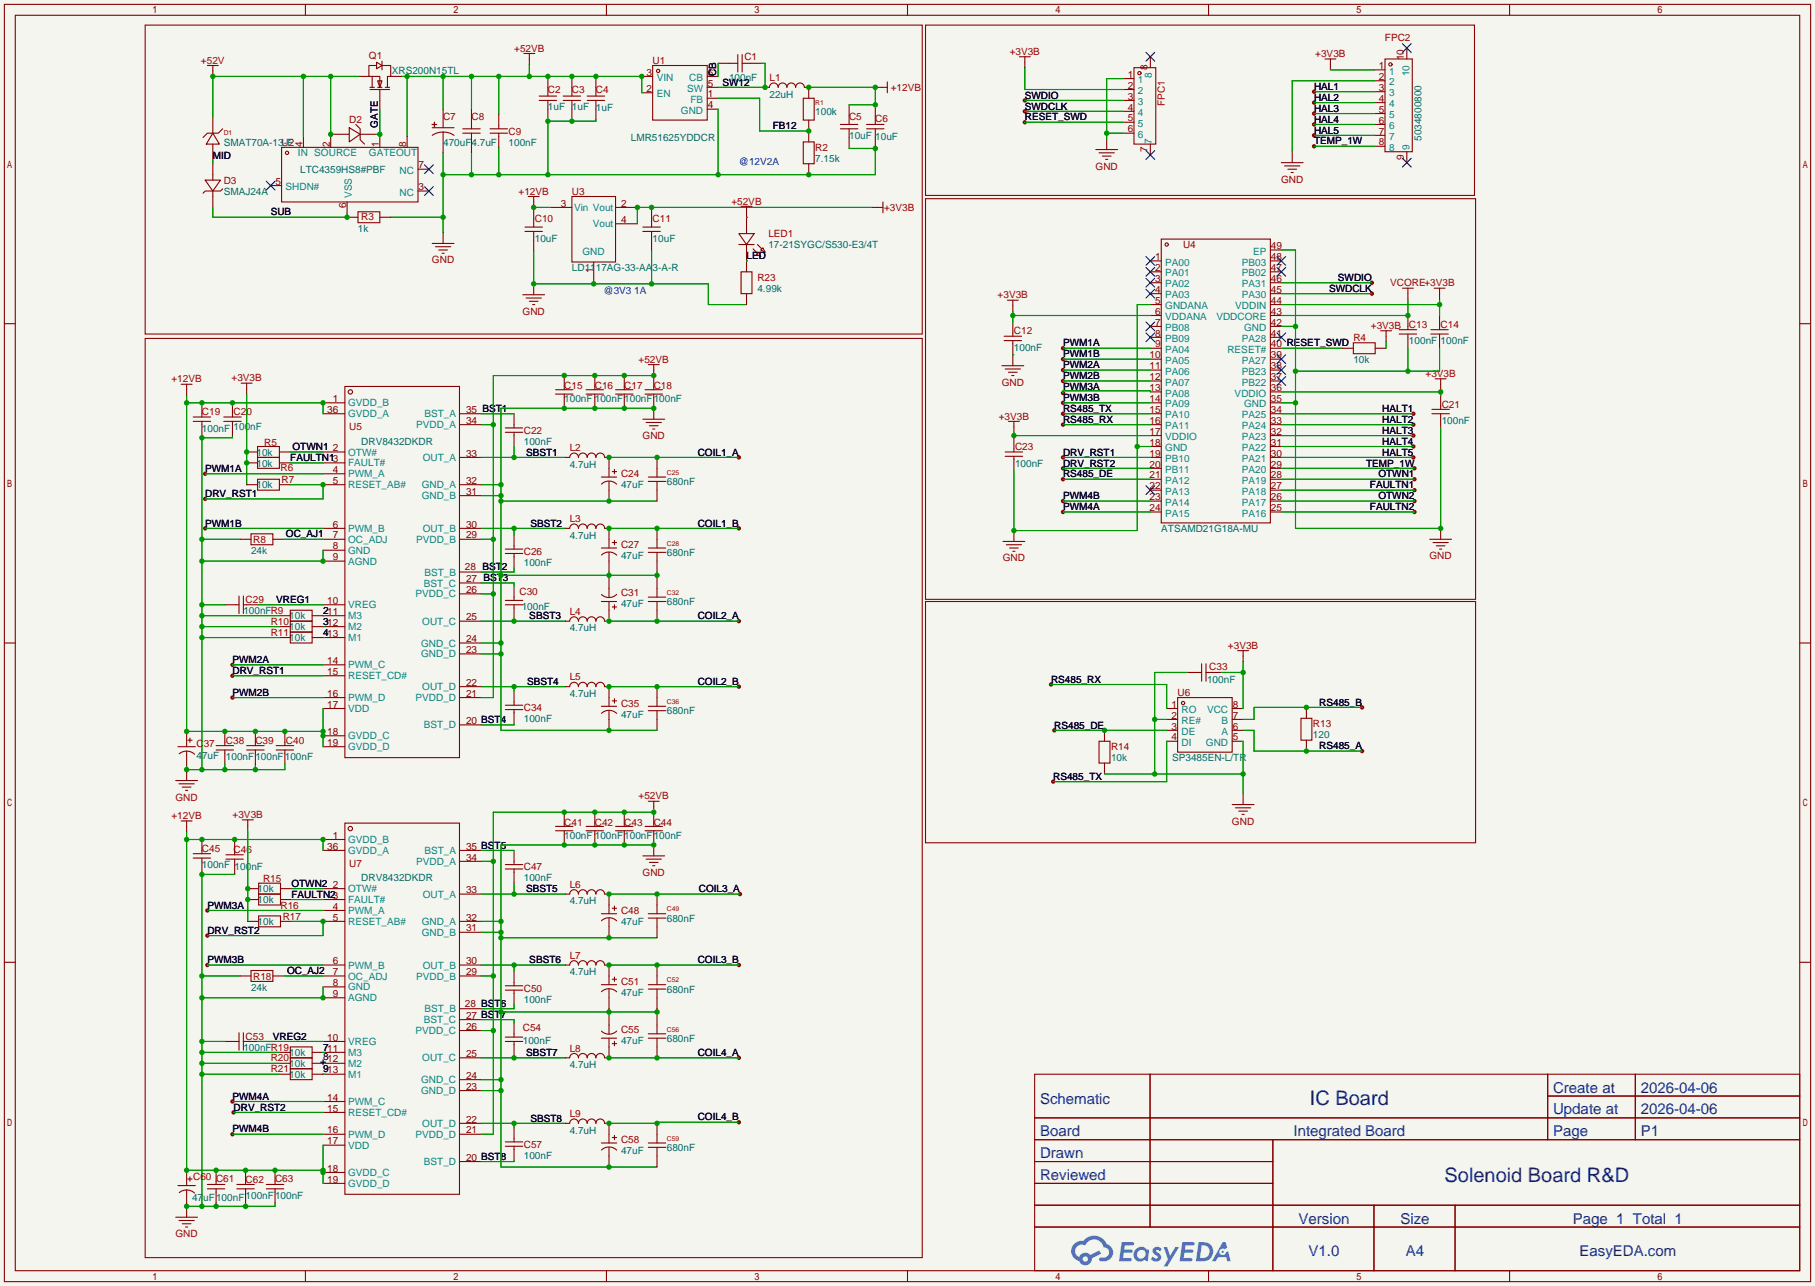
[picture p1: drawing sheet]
<svg xmlns="http://www.w3.org/2000/svg" width="422mm" height="299mm" viewBox="0 0 422 299" stroke-linecap="round" stroke-linejoin="round" font-family="sans-serif">
<defs><g id="words">
<g font-size="4.7" fill="#0000c2">
<text x="304.9" y="257.1">IC Board</text>
<text x="336.2" y="274.9">Solenoid Board R&amp;D</text>
</g>
<g font-size="3.5" fill="#0000c2">
<text x="242.1" y="256.8">Schematic</text>
<text x="361.5" y="254.2">Create at</text>
<text x="381.9" y="254.2">2026-04-06</text>
<text x="361.5" y="259.3">Update at</text>
<text x="381.9" y="259.3">2026-04-06</text>
<text x="242.1" y="264.4">Board</text>
<text x="242.1" y="269.5">Drawn</text>
<text x="301" y="264.4">Integrated Board</text>
<text x="361.5" y="264.4">Page</text>
<text x="381.9" y="264.4">P1</text>
<text x="242.1" y="274.5">Reviewed</text>
<text x="302.2" y="284.7">Version</text>
<text x="325.9" y="284.7">Size</text>
<text x="366.1" y="284.7">Page 1 Total 1</text>
<text x="304.5" y="292.3">V1.0</text>
<text x="327.2" y="292.3">A4</text>
<text x="367.6" y="292.3">EasyEDA.com</text>
</g>
<g font-size="2.3" fill="#a90000">
<text x="322.3" y="9.5">FPC2</text>
<text x="46.8" y="14.8">+52V</text>
<text x="85.9" y="13.8">Q1</text>
<text x="119.7" y="12">+52VB</text>
<text x="151.9" y="14.8">U1</text>
<text x="173.2" y="14.1">C1</text>
<text x="235" y="12.8">+3V3B</text>
<text x="306.1" y="13.3">+3V3B</text>
<text x="127.5" y="21.7">C2</text>
<text x="133.1" y="21.7">C3</text>
<text x="138.7" y="21.7">C4</text>
<text x="179.1" y="18.9">L1</text>
<text x="207.3" y="21.2">+12VB</text>
<text x="81.3" y="28.5">D2</text>
<text x="103.1" y="28">C7</text>
<text x="109.7" y="28">C8</text>
<text x="197.6" y="28">C5</text>
<text x="203.7" y="28.3">C6</text>
<text x="271.1" y="24.6" transform="rotate(-90 271.1 24.6)">FPC1</text>
<text x="65.5" y="33.9">U2</text>
<text x="118.4" y="31.3">C9</text>
<text x="189.7" y="35.1">R2</text>
<text x="255" y="39.5">GND</text>
<text x="52.1" y="42.8">D3</text>
<text x="120.7" y="45.3">+12VB</text>
<text x="133.1" y="45.3">U3</text>
<text x="170.2" y="47.6">+52VB</text>
<text x="298.2" y="42.5">GND</text>
<text x="84.1" y="51.1">R3</text>
<text x="124.5" y="51.6">C10</text>
<text x="151.9" y="51.6">C11</text>
<text x="205.8" y="49.1">+3V3B</text>
<text x="178.8" y="55.2">LED1</text>
<text x="275.3" y="57.7">U4</text>
<text x="100.5" y="61.3">GND</text>
<text x="176.3" y="65.4">R23</text>
<text x="232.2" y="69.4">+3V3B</text>
<text x="323.5" y="66.6">VCORE+3V3B</text>
<text x="121.6" y="73.2">GND</text>
<text x="236" y="77.8">C12</text>
<text x="319.1" y="76.5">+3V3B</text>
<text x="327.9" y="76.3">C13</text>
<text x="335.3" y="76.3">C14</text>
<text x="315" y="79.3">R4</text>
<text x="39.9" y="89">+12VB</text>
<text x="53.9" y="88.7">+3V3B</text>
<text x="148.6" y="84.4">+52VB</text>
<text x="233.1" y="89.7">GND</text>
<text x="331.8" y="87.7">+3V3B</text>
<text x="131.3" y="90.5">C15</text>
<text x="138.4" y="90.5">C16</text>
<text x="145.3" y="90.5">C17</text>
<text x="152.1" y="90.5">C18</text>
<text x="335.5" y="94.8">C21</text>
<text x="47" y="96.6">C19</text>
<text x="54.4" y="96.6">C20</text>
<text x="81.3" y="100.2">U5</text>
<text x="121.9" y="100.9">C22</text>
<text x="232.4" y="97.6">+3V3B</text>
<text x="61.5" y="103.7">R5</text>
<text x="132.6" y="105">L2</text>
<text x="149.6" y="102.2">GND</text>
<text x="236.2" y="104.7">C23</text>
<text x="65.3" y="109.6">R6</text>
<text x="65.5" y="112.4">R7</text>
<text x="144.5" y="111.1">C24</text>
<text x="132.6" y="121.5">L3</text>
<text x="58.9" y="126.3">R8</text>
<text x="121.9" y="129.1">C26</text>
<text x="144.5" y="127.6">C27</text>
<text x="233.4" y="130.6">GND</text>
<text x="332.7" y="130.1">GND</text>
<text x="57.1" y="140.3">C29</text>
<text x="120.9" y="138.5">C30</text>
<text x="132.6" y="143.1">L4</text>
<text x="144.5" y="138.8">C31</text>
<text x="63" y="145.4">R10</text>
<text x="63" y="147.9">R11</text>
<text x="281.4" y="155.8">C33</text>
<text x="285.8" y="151">+3V3B</text>
<text x="132.6" y="158.3">L5</text>
<text x="274.1" y="161.9">U6</text>
<text x="121.9" y="165.4">C34</text>
<text x="144.5" y="164.4">C35</text>
<text x="45.7" y="173.8">C37</text>
<text x="52.6" y="173.1">C38</text>
<text x="59.4" y="173.1">C39</text>
<text x="66.5" y="173.1">C40</text>
<text x="305.6" y="169.2">R13</text>
<text x="258.6" y="174.6">R14</text>
<text x="39.9" y="190.6">+12VB</text>
<text x="40.8" y="186.3">GND</text>
<text x="54.1" y="190.3">+3V3B</text>
<text x="148.6" y="186">+52VB</text>
<text x="286.7" y="191.9">GND</text>
<text x="131.3" y="192.1">C41</text>
<text x="138.4" y="192.1">C42</text>
<text x="145.3" y="192.1">C43</text>
<text x="152.1" y="192.1">C44</text>
<text x="47" y="198.2">C45</text>
<text x="54.4" y="198.5">C46</text>
<text x="81.3" y="201.8">U7</text>
<text x="121.9" y="202.5">C47</text>
<text x="149.6" y="203.8">GND</text>
<text x="61.2" y="205.3">R15</text>
<text x="132.6" y="206.6">L6</text>
<text x="65.3" y="211.4">R16</text>
<text x="65.8" y="214">R17</text>
<text x="144.5" y="212.7">C48</text>
<text x="58.9" y="227.9">R18</text>
<text x="132.6" y="223.1">L7</text>
<text x="121.9" y="230.7">C50</text>
<text x="144.5" y="229.2">C51</text>
<text x="121.7" y="239.9">C54</text>
<text x="57.1" y="241.9">C53</text>
<text x="132.6" y="244.7">L8</text>
<text x="144.5" y="240.4">C55</text>
<text x="63" y="247">R20</text>
<text x="63" y="249.5">R21</text>
<text x="132.6" y="259.9">L9</text>
<text x="121.9" y="267">C57</text>
<text x="144.5" y="266">C58</text>
<text x="45" y="274.7">C60 C61</text>
<text x="57.1" y="275.2">C62</text>
<text x="64" y="274.9">C63</text>
<text x="40.8" y="287.9">GND</text>
</g>
<g font-size="2.3" fill="#006464">
<text x="91.2" y="17.1">XRS200N15TL</text>
<text x="169.7" y="18.9">100nF</text>
<text x="179.1" y="22.7">22uH</text>
<text x="127.5" y="25.5">1uF</text>
<text x="133.1" y="25.5">1uF</text>
<text x="138.7" y="25.7">1uF</text>
<text x="189.7" y="26.8">100k</text>
<text x="52.1" y="33.9">SMAT70A-13-F</text>
<text x="103.1" y="33.9">470uF</text>
<text x="109.7" y="33.9">4.7uF</text>
<text x="118.4" y="33.9">100nF</text>
<text x="146.8" y="32.9">LMR51625YDDCR</text>
<text x="197.6" y="32.3">10uF</text>
<text x="203.7" y="32.6">10uF</text>
<text x="330.8" y="32.8" transform="rotate(-90 330.8 32.8)">5034800800</text>
<text x="69.8" y="40.2">LTC4359HS8#PBF</text>
<text x="189.7" y="37.7">7.15k</text>
<text x="52.1" y="45.3">SMAJ24A</text>
<text x="83.3" y="53.9">1k</text>
<text x="124.5" y="56.2">10uF</text>
<text x="151.9" y="56.2">10uF</text>
<text x="178.8" y="57.7">17-21SYGC/S530-E3/4T</text>
<text x="133.1" y="63.1">LD1117AG-33-AA3-A-R</text>
<text x="176.3" y="67.9">4.99k</text>
<text x="236" y="81.6">100nF</text>
<text x="327.9" y="80.1">100nF</text>
<text x="335.3" y="80.1">100nF</text>
<text x="315" y="84.4">10k</text>
<text x="131.3" y="93.6">100nF</text>
<text x="138.4" y="93.6">100nF</text>
<text x="145.3" y="93.6">100nF</text>
<text x="152.1" y="93.6">100nF</text>
<text x="47" y="100.4">100nF</text>
<text x="54.4" y="100.2">100nF</text>
<text x="335.5" y="98.6">100nF</text>
<text x="59.7" y="106">10k</text>
<text x="84.1" y="103.5">DRV8432DKDR</text>
<text x="121.9" y="103.5">100nF</text>
<text x="59.7" y="108.5">10k</text>
<text x="59.7" y="113.6">10k</text>
<text x="132.6" y="108.8">4.7uH</text>
<text x="144.5" y="113.6">47uF</text>
<text x="155.2" y="112.9">680nF</text>
<text x="236.2" y="108.5">100nF</text>
<text x="132.6" y="125.3">4.7uH</text>
<text x="270.3" y="123.8">ATSAMD21G18A-MU</text>
<text x="58.4" y="128.9">24k</text>
<text x="121.9" y="131.7">100nF</text>
<text x="144.5" y="130.1">47uF</text>
<text x="155.2" y="129.4">680nF</text>
<text x="56.6" y="142.8">100nFR9</text>
<text x="121.4" y="141.8">100nF</text>
<text x="144.5" y="141.3">47uF</text>
<text x="155.2" y="140.8">680nF</text>
<text x="67.3" y="144.1">10k</text>
<text x="67.3" y="146.6">10k</text>
<text x="67.3" y="149.2">10k</text>
<text x="132.6" y="146.9">4.7uH</text>
<text x="280.9" y="158.8">100nF</text>
<text x="121.9" y="168">100nF</text>
<text x="132.6" y="162.1">4.7uH</text>
<text x="144.5" y="167">47uF</text>
<text x="155.2" y="166.2">680nF</text>
<text x="305.6" y="171.8">120</text>
<text x="45.7" y="176.6">47uF</text>
<text x="52.6" y="176.9">100nF</text>
<text x="59.4" y="176.9">100nF</text>
<text x="66.3" y="176.9">100nF</text>
<text x="258.6" y="177.1">10k</text>
<text x="272.8" y="177.1">SP3485EN-L/TR</text>
<text x="131.3" y="195.2">100nF</text>
<text x="138.4" y="195.2">100nF</text>
<text x="145.3" y="195.2">100nF</text>
<text x="152.1" y="195.2">100nF</text>
<text x="47" y="202">100nF</text>
<text x="54.6" y="202.5">100nF</text>
<text x="59.9" y="207.6">10k</text>
<text x="84.1" y="205.1">DRV8432DKDR</text>
<text x="121.9" y="205.1">100nF</text>
<text x="59.9" y="210.1">10k</text>
<text x="59.9" y="215.2">10k</text>
<text x="132.6" y="210.4">4.7uH</text>
<text x="144.5" y="215.2">47uF</text>
<text x="155.2" y="214.5">680nF</text>
<text x="132.6" y="226.9">4.7uH</text>
<text x="58.4" y="230.5">24k</text>
<text x="121.9" y="233.3">100nF</text>
<text x="144.5" y="231.7">47uF</text>
<text x="155.2" y="231">680nF</text>
<text x="56.6" y="244.4">100nFR19</text>
<text x="67.3" y="245.7">10k</text>
<text x="121.7" y="242.9">100nF</text>
<text x="144.5" y="242.9">47uF</text>
<text x="155.2" y="242.4">680nF</text>
<text x="67.3" y="248.2">10k</text>
<text x="67.3" y="250.8">10k</text>
<text x="132.6" y="248.5">4.7uH</text>
<text x="132.6" y="263.7">4.7uH</text>
<text x="121.9" y="269.6">100nF</text>
<text x="144.5" y="268.6">47uF</text>
<text x="155.2" y="267.8">680nF</text>
<text x="44.7" y="279.5">47uF</text>
<text x="50.3" y="279.5">100nF</text>
<text x="57.1" y="279">100nF</text>
<text x="64" y="279">100nF</text>
</g>
<g font-size="2.3" fill="#840000">
<text x="150.5" y="17.6">3</text>
<text x="164.7" y="17.6">6</text>
<text x="267" y="16.2" transform="rotate(-90 267 16.2)">8</text>
<text x="320.9" y="16.1">1</text>
<text x="326.7" y="14.1" transform="rotate(-90 326.7 14.1)">10</text>
<text x="150.5" y="21.4">2</text>
<text x="164.7" y="22.7">1</text>
<text x="164.7" y="20.1">5</text>
<text x="262.5" y="18.1">1</text>
<text x="262.5" y="20.6">2</text>
<text x="262.5" y="23.2">3</text>
<text x="320.9" y="18.6">2</text>
<text x="320.9" y="21.1">3</text>
<text x="320.9" y="23.7">4</text>
<text x="164.7" y="25.2">4</text>
<text x="262.5" y="25.7">4</text>
<text x="262.5" y="28.3">5</text>
<text x="320.9" y="26.2">5</text>
<text x="320.9" y="28.8">6</text>
<text x="70.4" y="34.2" transform="rotate(-90 70.4 34.2)">4</text>
<text x="76.8" y="34.2" transform="rotate(-90 76.8 34.2)">2</text>
<text x="88.2" y="34.2" transform="rotate(-90 88.2 34.2)">1</text>
<text x="94.6" y="34.2" transform="rotate(-90 94.6 34.2)">8</text>
<text x="262.5" y="30.8">6</text>
<text x="267" y="35.3" transform="rotate(-90 267 35.3)">7</text>
<text x="320.9" y="31.3">7</text>
<text x="320.9" y="33.8">8</text>
<text x="97.4" y="39.2">7</text>
<text x="326.7" y="37.2" transform="rotate(-90 326.7 37.2)">9</text>
<text x="64.1" y="43">5</text>
<text x="97.4" y="44.3">3</text>
<text x="80.6" y="48.4" transform="rotate(-90 80.6 48.4)">6</text>
<text x="130.5" y="48.1">3</text>
<text x="144.5" y="48.1">2</text>
<text x="144.5" y="51.9">4</text>
<text x="295.8" y="58">49</text>
<text x="138" y="63.5" transform="rotate(-90 138 63.5)">1</text>
<text x="268.8" y="60.5">1</text>
<text x="268.8" y="63.1">2</text>
<text x="268.8" y="65.6">3</text>
<text x="295.8" y="65.6">46</text>
<text x="295.8" y="63.1">47</text>
<text x="295.8" y="60.5">48</text>
<text x="268.8" y="68.1">4</text>
<text x="268.8" y="70.7">5</text>
<text x="295.8" y="70.7">44</text>
<text x="295.8" y="68.1">45</text>
<text x="268.8" y="73.2">6</text>
<text x="268.8" y="75.8">7</text>
<text x="295.8" y="75.8">42</text>
<text x="295.8" y="73.2">43</text>
<text x="267.5" y="83.4">10</text>
<text x="268.8" y="78.3">8</text>
<text x="268.8" y="80.8">9</text>
<text x="295.8" y="83.4">39</text>
<text x="295.8" y="80.8">40 RESET_SWD</text>
<text x="295.8" y="78.3">41</text>
<text x="267.5" y="85.9">11</text>
<text x="267.5" y="88.5">12</text>
<text x="295.8" y="88.5">37</text>
<text x="295.8" y="85.9">38</text>
<text x="77.4" y="93.5">1</text>
<text x="267.5" y="91">13</text>
<text x="267.5" y="93.5">14</text>
<text x="295.8" y="93.5">35</text>
<text x="295.8" y="91">36</text>
<text x="76.2" y="96.1">36</text>
<text x="108.5" y="98.6">34</text>
<text x="108.5" y="96.1">35 BST1</text>
<text x="267.5" y="96.1">15</text>
<text x="267.5" y="98.6">16</text>
<text x="267.5" y="101.2">17</text>
<text x="295.8" y="101.2">32</text>
<text x="295.8" y="98.6">33</text>
<text x="295.8" y="96.1">34</text>
<text x="77.4" y="105">2</text>
<text x="108.5" y="106.2">33</text>
<text x="267.5" y="103.7">18</text>
<text x="267.5" y="106.2">19</text>
<text x="295.8" y="106.2">30</text>
<text x="295.8" y="103.7">31</text>
<text x="77.4" y="110">4</text>
<text x="77.4" y="112.6">5</text>
<text x="108.5" y="112.6">32</text>
<text x="267.5" y="108.8">20</text>
<text x="267.5" y="111.3">21</text>
<text x="267.5" y="113.9">22</text>
<text x="295.8" y="113.9">27</text>
<text x="295.8" y="111.3">28</text>
<text x="295.8" y="108.8">29</text>
<text x="108.5" y="115.1">31</text>
<text x="267.5" y="116.4">23</text>
<text x="267.5" y="118.9">24</text>
<text x="295.8" y="118.9">25</text>
<text x="295.8" y="116.4">26</text>
<text x="77.4" y="122.7">6</text>
<text x="77.4" y="125.3">7</text>
<text x="108.5" y="125.3">29</text>
<text x="108.5" y="122.7">30</text>
<text x="77.4" y="127.8">8</text>
<text x="77.4" y="130.4">9</text>
<text x="108.2" y="132.7">28 BST2</text>
<text x="108.5" y="138">26</text>
<text x="108.5" y="135.4">27 BST3</text>
<text x="76.2" y="140.5">10</text>
<text x="108.5" y="149.4">24</text>
<text x="108.5" y="144.3">25</text>
<text x="76.2" y="154.5">14</text>
<text x="108.5" y="152">23</text>
<text x="76.2" y="157">15</text>
<text x="108.5" y="159.6">22</text>
<text x="76.2" y="162.1">16</text>
<text x="76.2" y="164.7">17</text>
<text x="108.5" y="162.1">21</text>
<text x="272.6" y="164.7">1</text>
<text x="272.6" y="167.2">2</text>
<text x="286.9" y="167.2">7</text>
<text x="286.9" y="164.7">8</text>
<text x="76.2" y="171">18</text>
<text x="76.2" y="173.5">19</text>
<text x="108.5" y="168.5">20 BST4</text>
<text x="272.6" y="169.7">3</text>
<text x="272.6" y="172.3">4</text>
<text x="286.9" y="172.3">5</text>
<text x="286.9" y="169.7">6</text>
<text x="76.2" y="197.7">36</text>
<text x="77.4" y="195.1">1</text>
<text x="108.5" y="197.7">35 BST5</text>
<text x="108.5" y="200.2">34</text>
<text x="77.4" y="206.6">2</text>
<text x="108.5" y="207.8">33</text>
<text x="77.4" y="211.6">4</text>
<text x="77.4" y="214.2">5</text>
<text x="108.5" y="214.2">32</text>
<text x="108.5" y="216.7">31</text>
<text x="77.4" y="224.3">6</text>
<text x="77.4" y="226.9">7</text>
<text x="108.5" y="226.9">29</text>
<text x="108.5" y="224.3">30</text>
<text x="77.4" y="229.4">8</text>
<text x="77.4" y="232">9</text>
<text x="108.2" y="234.3">28 BST6</text>
<text x="108.5" y="239.6">26</text>
<text x="108.5" y="237">27 BST7</text>
<text x="76.2" y="242.1">10</text>
<text x="108.5" y="245.9">25</text>
<text x="108.5" y="251">24</text>
<text x="76.2" y="256.1">14</text>
<text x="108.5" y="253.6">23</text>
<text x="76.2" y="258.6">15</text>
<text x="76.2" y="263.7">16</text>
<text x="108.5" y="263.7">21</text>
<text x="108.5" y="261.2">22</text>
<text x="76.2" y="266.3">17</text>
<text x="76.2" y="272.6">18</text>
<text x="76.2" y="275.1">19</text>
<text x="108.5" y="270.1">20 BST8</text>
</g>
<g font-size="2.3">
<text x="166.7" y="17.8" transform="rotate(-90 166.7 17.8)">CB</text>
<text x="168.1" y="19.9">SW12</text>
<text x="238.5" y="22.9">SWDIO</text>
<text x="305.8" y="20.9">HAL1</text>
<text x="305.8" y="23.5">HAL2</text>
<text x="88" y="29.7" transform="rotate(-90 88 29.7)">GATE</text>
<text x="238.5" y="28">RESET_SWD</text>
<text x="238.5" y="25.5">SWDCLK</text>
<text x="305.8" y="26">HAL3</text>
<text x="305.8" y="28.5">HAL4</text>
<text x="179.8" y="30.1">FB12</text>
<text x="305.8" y="33.6">TEMP_1W</text>
<text x="305.8" y="31.1">HAL5</text>
<text x="49.5" y="36.9">MID</text>
<text x="63" y="50.1">SUB</text>
<text x="173.7" y="60.3">LED</text>
<text x="311.4" y="65.4">SWDIO</text>
<text x="309.3" y="67.9">SWDCLK</text>
<text x="247.4" y="80.6">PWM1A</text>
<text x="247.4" y="83.1">PWM1B</text>
<text x="247.4" y="85.7">PWM2A</text>
<text x="247.4" y="88.2">PWM2B</text>
<text x="247.4" y="90.8">PWM3A</text>
<text x="247.4" y="93.3">PWM3B</text>
<text x="247.4" y="95.8">RS485_TX</text>
<text x="321.7" y="95.8">HALT1</text>
<text x="247.4" y="98.4">RS485_RX</text>
<text x="321.7" y="100.9">HALT3</text>
<text x="321.7" y="98.4">HALT2</text>
<text x="67.6" y="107.3">FAULTN13</text>
<text x="68.1" y="104.7">OTWN1</text>
<text x="122.4" y="106">SBST1</text>
<text x="162.4" y="106">COIL1_A</text>
<text x="247.4" y="106">DRV_RST1</text>
<text x="321.7" y="103.5">HALT4</text>
<text x="321.7" y="106">HALT5</text>
<text x="47.8" y="109.8">PWM1A</text>
<text x="247.4" y="111.1">RS485_DE</text>
<text x="247.4" y="108.5">DRV_RST2</text>
<text x="317.9" y="108.5">TEMP_1W</text>
<text x="318.8" y="113.6">FAULTN1</text>
<text x="320.8" y="111.1">OTWN1</text>
<text x="47.8" y="115.7">DRV_RST1</text>
<text x="247.4" y="116.2">PWM4B</text>
<text x="247.4" y="118.7">PWM4A</text>
<text x="318.8" y="118.7">FAULTN2</text>
<text x="320.8" y="116.2">OTWN2</text>
<text x="47.8" y="122.5">PWM1B</text>
<text x="66.5" y="125.1">OC_AJ1</text>
<text x="123.4" y="122.5">SBST2</text>
<text x="162.4" y="122.5">COIL1_B</text>
<text x="64.3" y="140.3">VREG1</text>
<text x="75.2" y="142.8">211</text>
<text x="75.2" y="145.4">312</text>
<text x="75.2" y="147.9">413</text>
<text x="123.2" y="144.1">SBST3</text>
<text x="162.4" y="144.1">COIL2_A</text>
<text x="54.1" y="154.3">PWM2A</text>
<text x="54.1" y="161.9">PWM2B</text>
<text x="54.1" y="156.8">DRV_RST1</text>
<text x="122.7" y="159.3">SBST4</text>
<text x="162.4" y="159.3">COIL2_B</text>
<text x="244.6" y="158.8">RS485_RX</text>
<text x="307" y="164.2">RS485_B</text>
<text x="245.4" y="169.5">RS485_DE</text>
<text x="307" y="174.3">RS485_A</text>
<text x="245.1" y="181.4">RS485_TX</text>
<text x="67.8" y="206.3">OTWN2</text>
<text x="67.8" y="208.9">FAULTN23</text>
<text x="122.4" y="207.6">SBST5</text>
<text x="162.6" y="207.6">COIL3_A</text>
<text x="48.3" y="211.4">PWM3A</text>
<text x="48.3" y="217.3">DRV_RST2</text>
<text x="48.3" y="224.1">PWM3B</text>
<text x="66.8" y="226.7">OC_AJ2</text>
<text x="123.2" y="224.1">SBST6</text>
<text x="162.4" y="224.1">COIL3_B</text>
<text x="63.5" y="241.9">VREG2</text>
<text x="75.2" y="244.4">711</text>
<text x="122.4" y="245.7">SBST7</text>
<text x="162.4" y="245.7">COIL4_A</text>
<text x="75.2" y="249.5">913</text>
<text x="75.2" y="246.7">812</text>
<text x="54.1" y="255.9">PWM4A</text>
<text x="54.1" y="263.5">PWM4B</text>
<text x="54.4" y="258.4">DRV_RST2</text>
<text x="123.4" y="260.9">SBST8</text>
<text x="162.4" y="260.7">COIL4_B</text>
</g>
<g font-size="2.3" fill="#008484">
<text x="323.3" y="17.3">1</text>
<text x="328" y="17.7" transform="rotate(-90 328 17.7)">10</text>
<text x="152.8" y="22.7">EN</text>
<text x="152.8" y="18.9">VIN</text>
<text x="159.9" y="21.4">SW</text>
<text x="160.4" y="18.9">CB</text>
<text x="160.7" y="23.9">FB</text>
<text x="264.8" y="19.4">1</text>
<text x="264.8" y="21.9">2</text>
<text x="268.1" y="18" transform="rotate(-90 268.1 18)">8</text>
<text x="323.3" y="19.9">2</text>
<text x="323.3" y="22.4">3</text>
<text x="158.5" y="26.5">GND</text>
<text x="264.8" y="24.4">3</text>
<text x="264.8" y="27">4</text>
<text x="264.8" y="29.5">5</text>
<text x="323.3" y="25">4</text>
<text x="323.3" y="27.5">5</text>
<text x="264.8" y="32.1">6</text>
<text x="268.1" y="33.5" transform="rotate(-90 268.1 33.5)">7</text>
<text x="323.3" y="30">6</text>
<text x="323.3" y="32.6">7</text>
<text x="323.3" y="35.1">8</text>
<text x="328" y="34.9" transform="rotate(-90 328 34.9)">9</text>
<text x="69.3" y="36.4">IN SOURCE</text>
<text x="85.9" y="36.4">GATEOUT</text>
<text x="93" y="40.4">NC</text>
<text x="66.5" y="44.3">SHDN#</text>
<text x="81.9" y="46.1" transform="rotate(-90 81.9 46.1)">VSS</text>
<text x="93" y="45.5">NC</text>
<text x="133.6" y="49.1">Vin Vout</text>
<text x="138" y="52.9">Vout</text>
<text x="135.5" y="59.3">GND</text>
<text x="291.6" y="59.2">EP</text>
<text x="271.2" y="61.8">PA00</text>
<text x="271.2" y="64.3">PA01</text>
<text x="289" y="64.3">PB02</text>
<text x="289" y="61.8">PB03</text>
<text x="271.2" y="66.9">PA02</text>
<text x="271.2" y="69.4">PA03</text>
<text x="271.2" y="71.9">GNDANA</text>
<text x="287.5" y="71.9">VDDIN</text>
<text x="289" y="69.4">PA30</text>
<text x="289" y="66.9">PA31</text>
<text x="271.2" y="74.5">VDDANA</text>
<text x="271.2" y="77">PB08</text>
<text x="283.1" y="74.5">VDDCORE</text>
<text x="289.5" y="77">GND</text>
<text x="271.2" y="79.6">PB09</text>
<text x="271.2" y="82.1">PA04</text>
<text x="285.7" y="82.1">RESET#</text>
<text x="289" y="79.6">PA28</text>
<text x="271.2" y="84.6">PA05</text>
<text x="271.2" y="87.2">PA06</text>
<text x="271.2" y="89.7">PA07</text>
<text x="289" y="89.7">PB22</text>
<text x="289" y="87.2">PB23</text>
<text x="289" y="84.6">PA27</text>
<text x="81" y="94.6">GVDD_B</text>
<text x="271.2" y="92.3">PA08</text>
<text x="271.2" y="94.8">PA09</text>
<text x="287.3" y="92.3">VDDIO</text>
<text x="289.5" y="94.8">GND</text>
<text x="81" y="97.1">GVDD_A</text>
<text x="96.9" y="99.6">PVDD_A</text>
<text x="98.8" y="97.1">BST_A</text>
<text x="271.2" y="97.3">PA10</text>
<text x="271.2" y="99.9">PA11</text>
<text x="289" y="99.9">PA24</text>
<text x="289" y="97.3">PA25</text>
<text x="81" y="106">OTW#</text>
<text x="98.4" y="107.3">OUT_A</text>
<text x="271.2" y="102.4">VDDIO</text>
<text x="271.2" y="105">GND</text>
<text x="271.2" y="107.5">PB10</text>
<text x="289" y="107.5">PA21</text>
<text x="289" y="105">PA22</text>
<text x="289" y="102.4">PA23</text>
<text x="81" y="108.5">FAULT#</text>
<text x="81" y="111.1">PWM_A</text>
<text x="81" y="113.6">RESET_AB#</text>
<text x="98.1" y="113.6">GND_A</text>
<text x="271.2" y="110">PB11</text>
<text x="271.2" y="112.6">PA12</text>
<text x="289" y="112.6">PA19</text>
<text x="289" y="110">PA20</text>
<text x="98.1" y="116.1">GND_B</text>
<text x="271.2" y="115.1">PA13</text>
<text x="271.2" y="117.7">PA14</text>
<text x="289" y="117.7">PA17</text>
<text x="289" y="115.1">PA18</text>
<text x="81" y="123.8">PWM_B</text>
<text x="98.4" y="123.8">OUT_B</text>
<text x="271.2" y="120.2">PA15</text>
<text x="289" y="120.2">PA16</text>
<text x="81" y="126.3">OC_ADJ</text>
<text x="81" y="128.8">GND</text>
<text x="81" y="131.4">AGND</text>
<text x="96.9" y="126.3">PVDD_B</text>
<text x="98.7" y="136.5">BST_C</text>
<text x="98.8" y="133.9">BST_B</text>
<text x="81" y="141.5">VREG</text>
<text x="96.7" y="139">PVDD_C</text>
<text x="81" y="144.1">M3</text>
<text x="81" y="146.6">M2</text>
<text x="81" y="149.2">M1</text>
<text x="98.3" y="145.4">OUT_C</text>
<text x="81" y="155.5">PWM_C</text>
<text x="98" y="153">GND_D</text>
<text x="98" y="150.4">GND_C</text>
<text x="81" y="158.1">RESET_CD#</text>
<text x="98.3" y="160.6">OUT_D</text>
<text x="81" y="163.1">PWM_D</text>
<text x="81" y="165.7">VDD</text>
<text x="96.7" y="163.1">PVDD_D</text>
<text x="275" y="165.9">RO</text>
<text x="280.9" y="165.9">VCC</text>
<text x="81" y="172">GVDD_C</text>
<text x="98.7" y="169.5">BST_D</text>
<text x="275" y="168.5">RE#</text>
<text x="275" y="171">DE</text>
<text x="275" y="173.5">DI</text>
<text x="280.7" y="173.5">GND</text>
<text x="284.3" y="171">A</text>
<text x="284.3" y="168.5">B</text>
<text x="81" y="174.6">GVDD_D</text>
<text x="81" y="196.2">GVDD_B</text>
<text x="81" y="198.7">GVDD_A</text>
<text x="96.9" y="201.2">PVDD_A</text>
<text x="98.8" y="198.7">BST_A</text>
<text x="81" y="207.6">OTW#</text>
<text x="98.4" y="208.9">OUT_A</text>
<text x="81" y="210.1">FAULT#</text>
<text x="81" y="212.7">PWM_A</text>
<text x="81" y="215.2">RESET_AB#</text>
<text x="98.1" y="215.2">GND_A</text>
<text x="98.1" y="217.7">GND_B</text>
<text x="81" y="225.4">PWM_B</text>
<text x="81" y="227.9">OC_ADJ</text>
<text x="96.9" y="227.9">PVDD_B</text>
<text x="98.4" y="225.4">OUT_B</text>
<text x="81" y="230.4">GND</text>
<text x="81" y="233">AGND</text>
<text x="98.7" y="238.1">BST_C</text>
<text x="98.8" y="235.5">BST_B</text>
<text x="81" y="243.1">VREG</text>
<text x="81" y="245.7">M3</text>
<text x="96.7" y="240.6">PVDD_C</text>
<text x="81" y="248.2">M2</text>
<text x="81" y="250.8">M1</text>
<text x="98.3" y="247">OUT_C</text>
<text x="81" y="257.1">PWM_C</text>
<text x="98" y="254.6">GND_D</text>
<text x="98" y="252">GND_C</text>
<text x="81" y="259.7">RESET_CD#</text>
<text x="98.3" y="262.2">OUT_D</text>
<text x="81" y="264.7">PWM_D</text>
<text x="81" y="267.3">VDD</text>
<text x="96.7" y="264.7">PVDD_D</text>
<text x="81" y="273.6">GVDD_C</text>
<text x="98.7" y="271.1">BST_D</text>
<text x="81" y="276.2">GVDD_D</text>
</g>
<g font-size="2.3" fill="#0000c2">
<text x="172" y="38.4">@12V2A</text>
<text x="140.5" y="68.4">@3V3 1A</text>
</g>
<g font-size="1.6" fill="#a90000">
<text x="189.7" y="24.4">R1</text>
<text x="52.1" y="31.5">D1</text>
<text x="155.2" y="110.5">C25</text>
<text x="155.2" y="127">C28</text>
<text x="155.2" y="138.4">C32</text>
<text x="155.2" y="163.8">C36</text>
<text x="155.2" y="212.1">C49</text>
<text x="155.2" y="228.6">C52</text>
<text x="155.2" y="240">C56</text>
<text x="155.2" y="265.4">C59</text>
</g>
</g></defs>
<path d="M0 0h422.4v299.2h-422.4z" fill="#f5f5f0"/>
<g fill="#850000">
<circle cx="245.1" cy="181.9" r=".51"/>
<circle cx="244.6" cy="159.3" r=".51"/>
<circle cx="317" cy="164.6" r=".51"/>
<circle cx="317" cy="174.8" r=".51"/>
<circle cx="245.4" cy="169.9" r=".51"/>
<circle cx="247.4" cy="111.5" r=".51"/>
<circle cx="247.4" cy="81" r=".51"/>
<circle cx="247.4" cy="83.6" r=".51"/>
<circle cx="247.4" cy="86.1" r=".51"/>
<circle cx="247.4" cy="88.6" r=".51"/>
<circle cx="247.4" cy="91.4" r=".51"/>
<circle cx="247.4" cy="93.7" r=".51"/>
<circle cx="247.4" cy="96.3" r=".51"/>
<circle cx="247.4" cy="98.8" r=".51"/>
<circle cx="247.4" cy="106.4" r=".51"/>
<circle cx="247.4" cy="109" r=".51"/>
<circle cx="329.2" cy="119.1" r=".51"/>
<circle cx="329.2" cy="116.6" r=".51"/>
<circle cx="329.2" cy="114" r=".51"/>
<circle cx="329.2" cy="111.5" r=".51"/>
<circle cx="319.3" cy="65.8" r=".51"/>
<circle cx="319.3" cy="68.3" r=".51"/>
<circle cx="238.5" cy="28.4" r=".51"/>
<circle cx="238.5" cy="23.4" r=".51"/>
<circle cx="238.5" cy="25.9" r=".51"/>
<circle cx="328.9" cy="101.3" r=".51"/>
<circle cx="328.9" cy="98.8" r=".51"/>
<circle cx="328.9" cy="96.3" r=".51"/>
<circle cx="328.9" cy="103.9" r=".51"/>
<circle cx="328.9" cy="106.4" r=".51"/>
<circle cx="329.2" cy="109" r=".51"/>
<circle cx="247.4" cy="116.6" r=".51"/>
<circle cx="247.4" cy="119.1" r=".51"/>
<circle cx="305.8" cy="34" r=".51"/>
<circle cx="305.8" cy="21.3" r=".51"/>
<circle cx="305.8" cy="23.9" r=".51"/>
<circle cx="305.8" cy="26.4" r=".51"/>
<circle cx="305.8" cy="29" r=".51"/>
<circle cx="305.8" cy="31.5" r=".51"/>
<circle cx="47.8" cy="116.1" r=".51"/>
<circle cx="172" cy="106.4" r=".51"/>
<circle cx="172" cy="122.9" r=".51"/>
<circle cx="172" cy="144.5" r=".51"/>
<circle cx="172" cy="159.8" r=".51"/>
<circle cx="172.2" cy="208" r=".51"/>
<circle cx="172" cy="224.5" r=".51"/>
<circle cx="172" cy="246.1" r=".51"/>
<circle cx="172" cy="261.1" r=".51"/>
<circle cx="47.8" cy="122.9" r=".51"/>
<circle cx="47.8" cy="110.2" r=".51"/>
<circle cx="54.1" cy="162.3" r=".51"/>
<circle cx="54.1" cy="154.7" r=".51"/>
<circle cx="48.3" cy="217.7" r=".51"/>
<circle cx="48.3" cy="224.5" r=".51"/>
<circle cx="48.3" cy="211.8" r=".51"/>
<circle cx="54.1" cy="263.9" r=".51"/>
<circle cx="54.1" cy="256.3" r=".51"/>
<circle cx="54.4" cy="258.8" r=".51"/>
<circle cx="54.1" cy="157.2" r=".51"/>
</g>
<g fill="none" stroke="#850000" stroke-width=".25">
<path d="M1 1h420.4v297.2h-420.4zM3.6 3.6h415.2v292.1h-415.2zM71.1 1v2.6M141.1 1v2.6M211.2 1v2.6M281.3 1v2.6M351.3 1v2.6M1 75.3h2.6M418.8 75.3h2.6M1 149.6h2.6M418.8 149.6h2.6M1 223.9h2.6"/>
<path d="M418.8 223.9h2.6M240.8 249.9h178v45.8h-178zM267.7 249.9v35.6M360.2 249.9v15.3M360.2 255h58.6M380.6 249.9v15.3M240.8 260.1h178M240.8 265.2h178M240.8 270.3h55.4M240.8 275.3h55.4M296.2 265.2v30.5M71.1 295.7v2.5"/>
<path d="M141.1 295.7v2.5M211.2 295.7v2.5M240.8 280.4h178M240.8 285.5h178M281.3 295.7v2.5M319.8 280.4v15.3M338.6 280.4v15.3M351.3 295.7v2.5"/>
</g>
<g fill="#5487ff">
<path d="M268.5 290.3a1.3 1.3 0 0 1 1.9 .3l-.4 .6a.54 .54 0 0 0-1-.2l.2 .2a1.28 1.28 0 0 1 .8 2 1.53 1.53 0 0 1-2.2-.3l.5-.6 .8 .5a.31 .31 0 0 0 .3-.3 .31 .31 0 0 0-.2-.3 1.12 1.12 0 0 1-.7-1.9z"/>
<path d="M270.8 290.2h.8l.7 1.9 1.2-1.9h.9l-2.7 4.5h-.9l1-1.7z"/>
<path d="M261 289h2.3a.46 .46 0 0 1 .5 .1 .46 .46 0 0 1 .1 .5l-.3 .2h-1.8l-.1 .9h1.6a.4 .4 0 0 1 .3 .4 .4 .4 0 0 1-.4 .4h-1.6l-.2 1.2h1.4a.46 .46 0 0 1 .5 .1 .46 .46 0 0 1 .1 .5l-.4 .2h-2.6z"/>
<path d="M275.1 289h2.3a.47 .47 0 0 1 .5 .1 .47 .47 0 0 1 .1 .5l-.3 .2h-1.8l-.1 .9h1.6a.4 .4 0 0 1 .4 .4 .4 .4 0 0 1-.5 .4h-1.6l-.2 1.2h1.4a.46 .46 0 0 1 .5 .1 .46 .46 0 0 1 .1 .5l-.4 .2h-2.6z"/>
<path d="M284.5 289h.8l.3 1.3-.6 .4a.75 .75 0 0 0-1.1 .3 .75 .75 0 0 0 .5 1 .75 .75 0 0 0 .9-.6l.5-.3 .6 2.4h-.8l-.3-1h-1.8l-.5 1h-1z"/>
<path d="M278.9 289l-.6 4.5h1.4a2.27 2.27 0 0 0 2.7-2.3 2.27 2.27 0 0 0-2.7-2.2zM279.7 289.8a1.5 1.5 0 0 1 1.8 1.5 1.5 1.5 0 0 1-1.9 1.4h-.3z"/>
<path d="M264.4 290.6a1.6 1.6 0 0 0-.4 2.3 1.6 1.6 0 0 0 2.3 .2l.8 .4 .3-2.5-.1-.3h-.5a1.58 1.58 0 0 0-2.4-.1zM265 291.1a.99 .99 0 0 1 1.6 .6 .99 .99 0 0 1-1.3 1.1 .98 .98 0 0 1-.3-1.7z"/>
<path d="M250 289.4a2.37 2.37 0 0 0 1.1 4 1.54 1.54 0 0 0 1.8 1 1.54 1.54 0 0 0 1.2-1.6l2.2-1.1-.5-.8-2.1 1.1a1.57 1.57 0 0 0-2.6 .4 1.5 1.5 0 0 1-.7-2.1 1.5 1.5 0 0 1 2.2-.5 2.23 2.23 0 0 1 2.3-1.4 2.23 2.23 0 0 1 1.9 1.8 1.16 1.16 0 0 1 1.3 1.1 1.16 1.16 0 0 1-1.1 1.3h-.7a.47 .47 0 0 0-.5 .3 .47 .47 0 0 0 .4 .6 2.14 2.14 0 0 0 2.7-1.4 2.14 2.14 0 0 0-1.3-2.7 3.2 3.2 0 0 0-5.5-.7l-1.1 .1zM252 292.9a.6 .6 0 0 1 1.2 0 .6 .6 0 0 1-1.2 0z"/>
<circle cx="284.6" cy="291.3" r=".28"/>
</g>
<g fill="none" stroke="#850000" stroke-width=".25">
<path d="M33.8 5.8h180.8v71.9h-180.8zM48.3 15.2h2.5M49.5 15.2v2.6M83.3 17.8h2.6M86.6 17.8v2.5M87.6 14.5l1.3 .7-1.3 .8zM87.6 15.2h-1.7v2.6h2.5v2.5M87.9 18.8h1l-.5 1.5zM88.9 15.2h2v2.6h-.7v2.5M88.9 14.2v2.1M90.9 17.8h2.6M121.9 12.4h2.6"/>
<path d="M123.2 12.4v2.6M127.5 17.8v4.6M133.1 17.8v4.6M138.7 17.8v4.6M149.4 17.8h2.5M151.9 15.2h12.7v12.7h-12.7zM164.6 17.8h2.5M167.1 14.7h4.6M171.7 12.7v4.1M172.7 14.7h4.6M172.7 12.7v4.1M206.5 19.1v2.5"/>
<path d="M215.4 5.8h127.8v39.7h-127.8zM237.2 13.2h2.6M238.5 13.2v2.5M261.4 18.3h2.5M263.9 15.7h5.1v17.8h-5.1zM267.7 13.2v2.5M308.4 13.7h2.5M309.6 13.7v2.6M319.8 16.3h2.5M319.8 18.8h2.5M322.3 13.7h6.4v21.6h-6.4zM327.4 11.2v2.5"/>
<path d="M49.5 31l1.6 2.5h-3.1zM49.5 27.2v3.8M49.5 33.5v3.8M49.5 38.1v3.8M51.8 30l-1 1h-2.5l-1.1 1M65.5 34.3h31.8v12.7h-31.8zM70.6 31.8v2.5M77 31.8v2.5M77.5 31.2h3.8M81.3 29.7l2.5 1.5-2.5 1.8zM82.8 29l1 1v2.5l1 1M83.8 31.2h3.8"/>
<path d="M86.1 20.8h4.6M86.1 20.3h1M87.9 20.3h1M88.4 20.8v4.6M88.4 31.8v2.5M89.7 20.3h1M94.7 31.8v2.5M97.3 39.4h2.5M100.6 29h1zM100.6 29.7h5.1M101.1 28.4v1.1zM103.1 30.7l1.6 .3 1 .5"/>
<path d="M103.1 30.7l-1 .1-1.5 .7M103.1 25.4v4.3M103.1 30.7v4.9M107.7 31h4.1M107.7 30h4.1M109.7 25.4v4.6M109.7 31v4.6M114 31h4.1M114 30h4.1M116.1 26.7v3.3M116.1 31v3.3M125.5 23.4h4"/>
<path d="M125.5 22.4h4M127.5 23.4v4.5M131.1 23.4h4M131.1 22.4h4M133.1 23.4v4.5M136.7 23.4h4M136.7 22.4h4M138.7 23.4v4.5M149.4 21.6h2.5M164.6 22.9h2.5M164.6 25.4h2.5M164.6 20.3h2.5"/>
<path d="M178.1 20.3h1a1.02 1.02 0 0 1 1-1 1.02 1.02 0 0 1 1 1 1.02 1.02 0 0 1 1-1 1.02 1.02 0 0 1 1 1 1.02 1.02 0 0 1 1-1 1.02 1.02 0 0 1 1.1 1 1.02 1.02 0 0 1 1-1 1.02 1.02 0 0 1 1 1h1v2.6M186.9 22.9h2.6v5h-2.6zM186.9 33h2.6v5.1h-2.6zM188.2 27.9v5.1M188.2 38.1v2.5M195.6 29h4M195.6 30h4M197.6 24.4v4.6M197.6 30v4.5M201.7 29h4M201.7 30h4M203.7 24.4v4.6"/>
<path d="M203.7 30v4.5M204 20.3h2.5M255 34.8h5.1M255.8 35.6h3.5M256.5 36.3h2.1M257.3 37.1h.5M257.6 32.3v2.5M261.4 20.8h2.5M261.4 23.4h2.5M261.4 25.9h2.5M261.4 28.4h2.5M261.4 31h2.5"/>
<path d="M267.7 33.5v2.6M298.2 37.8h5.1M299 38.6h3.5M299.7 39.4h2.1M300.7 35.3v2.5M319.8 21.3h2.5M319.8 23.9h2.5M319.8 26.4h2.5M319.8 29h2.5M319.8 31.5h2.5M319.8 34h2.5M327.4 35.3v2.5"/>
<path d="M47.8 41.9h3.5l-1.8 2.6zM49.5 44.5v3.8M51.8 43.9l-.5 .6h-3.5l-.6 .5M63 43.2h2.5M80.8 47v2.5M80.8 50.5h2.5M83.3 49.3h5.1v2.5h-5.1zM88.4 50.5h2.5M97.3 44.5h2.5M100.6 56.6h5.1M101.3 57.4h3.6M102.1 58.2h2"/>
<path d="M102.9 58.9h.5M103.1 54.1v2.5M122.2 53.8h4M122.2 52.8h4M122.9 45.7h2.6M124.2 45.7v7.1M124.2 53.8v4.6M128 48.3h5.1M133.1 45.7h10.2v15.3h-10.2zM143.3 48.3h5M143.3 52.1h5M149.6 53.8h4.1"/>
<path d="M149.6 52.8h4.1M151.6 48.3v4.5M151.6 53.8v4.6M172 54.4h3.5l-1.8 2.5zM172 56.9h3.5M172.5 48h2.5M173.7 48v6.4M173.7 56.9v6.3M175.3 57.9l1 1M176 59.2l.5-.5 .5 1zM176.3 56.9l1 1M177 58.2l.5-.5 .6 1z"/>
<path d="M202.9 48.3h2.6M205.5 47v2.5M215.4 46.2h128v93.2h-128zM270.3 55.6h25.4v66.1h-25.4zM295.7 58.2h2.5M300.5 40.1h.5M33.8 78.7h180.8v213.9h-180.8zM121.7 68.6h5M122.4 69.3h3.6M123.2 70.1h2M124 70.9h.5M124.2 66v2.6"/>
<path d="M138.2 61v5M172.5 63.2h2.5v5.1h-2.5zM173.7 68.3v2.6M233.7 79.2h4M233.7 78.2h4M234.4 69.9h2.6M235.7 69.9v2.5M235.7 74.9v3.3M235.7 79.2v5.9M267.7 60.7h2.6M267.7 63.2h2.6M267.7 65.8h2.6"/>
<path d="M267.7 68.3h2.6M267.7 70.9h2.6M267.7 73.4h2.6M267.7 75.9h2.6M267.7 78.5h2.6M295.7 60.7h2.5M295.7 63.2h2.5M295.7 65.8h2.5M295.7 68.3h2.5M295.7 70.9h2.5M295.7 73.4h2.5M295.7 75.9h2.5"/>
<path d="M295.7 78.5h2.5M315 79.8h5v2.5h-5zM321.3 77h2.5M322.6 77v2.5M325.6 77.7h4.1M325.6 76.7h4.1M326.4 67.1h2.5M327.7 67.1v2.5M327.7 73.4v3.3M327.7 77.7v3.3M333 77.7h4.1M333 76.7h4.1"/>
<path d="M333.8 67.1h2.5M335 67.1v2.5M335 73.4v3.3M335 77.7v3.3M42.2 89.4h2.5M43.4 89.4v2.5M45 98h4M45 97h4M47 93.7v3.3M47 98v3.3M52.1 98h4M52.1 97h4"/>
<path d="M54.1 93.7v3.3M54.1 98v3.3M56.1 89.2h2.6M57.4 89.2v2.5M75.2 93.7h5.1M75.2 96.3h5.1M80.3 89.9h26.6v86.4h-26.6zM106.9 98.8h5.1M106.9 96.3h5.1M117.6 99.6h4.1M119.6 96.3v3.3M129.3 91.7h4"/>
<path d="M129.3 90.7h4M131.3 87.4v3.3M131.3 91.7v3.3M136.4 91.7h4.1M136.4 90.7h4.1M138.4 87.4v3.3M138.4 91.7v3.3M143.3 91.7h4M143.3 90.7h4M145.3 87.4v3.3M145.3 91.7v3.3M149.6 97.5h5.1"/>
<path d="M150.1 91.7h4.1M150.1 90.7h4.1M150.4 98.3h3.5M150.9 84.8h2.5M151.1 99.1h2.1M151.9 99.8h.5M152.1 84.8v5.9M152.1 91.7v5.8M233.2 85.1h5.1M233.9 85.9h3.6M234.7 98h2.5M234.7 86.6h2"/>
<path d="M235.5 87.4h.5M236 98v2.6M267.7 93.7h2.6M267.7 98.8h2.6M267.7 96.3h2.6M267.7 81h2.6M267.7 83.6h2.6M267.7 86.1h2.6M267.7 88.6h2.6M267.7 91.2h2.6M295.7 93.7h2.5M295.7 98.8h2.5"/>
<path d="M295.7 96.3h2.5M295.7 81h2.5M295.7 83.6h2.5M295.7 86.1h2.5M295.7 88.6h2.5M295.7 91.2h2.5M312.4 81h2.6M320 81h2.6M333.2 96.3h4.1M333.2 95.2h4.1M334 88.1h2.5M335.3 88.1v2.6"/>
<path d="M335.3 91.9v3.3M335.3 96.3v3.3M57.4 105.2h2.5M57.4 107.7h2.5M57.4 112.8h2.5M59.9 103.9h5.1v2.5h-5.1zM59.9 106.4h5.1v2.6h-5.1zM59.9 111.5h5.1v2.5h-5.1zM65 105.2h2.6M65 107.7h2.6M65 112.8h2.6M75.2 105.2h5.1"/>
<path d="M75.2 107.7h5.1M75.2 110.2h5.1M75.2 112.8h5.1M106.9 112.8h5.1M106.9 115.3h5.1M106.9 106.4h5.1M117.6 100.6h4.1M119.6 100.6v3.3M131.6 106.4h1a1.02 1.02 0 0 1 1-1 1.02 1.02 0 0 1 1 1 1.02 1.02 0 0 1 1-1 1.02 1.02 0 0 1 1.1 1 1.02 1.02 0 0 1 1-1 1.02 1.02 0 0 1 1 1 1.02 1.02 0 0 1 1-1 1.02 1.02 0 0 1 1 1h1v4.6M140 111h3.5M140 112.6a2.54 2.54 0 0 1 3.5 .1M141.7 112v4.6"/>
<path d="M142.5 109.7h1M143 109.2v1M150.9 111h4M150.9 112h4M152.9 106.4v4.6M152.9 112v4.6M233.9 105.2h4.1M233.9 106.2h4.1M236 101.9v3.3M236 106.2v3.3M267.7 106.4h2.6M267.7 101.3h2.6"/>
<path d="M267.7 103.9h2.6M267.7 109h2.6M267.7 111.5h2.6M267.7 114h2.6M267.7 116.6h2.6M267.7 119.1h2.6M295.7 106.4h2.5M295.7 101.3h2.5M295.7 103.9h2.5M295.7 109h2.5M295.7 111.5h2.5M295.7 114h2.5"/>
<path d="M295.7 116.6h2.5M295.7 119.1h2.5M55.6 138.7v4M55.9 125.5h2.5M56.6 138.7v4M58.4 124.2h5.1v2.5h-5.1zM63.5 125.5h2.5M75.2 122.9h5.1M75.2 125.5h5.1M75.2 128h5.1M75.2 130.6h5.1M106.9 122.9h5.1"/>
<path d="M106.9 125.5h5.1M106.9 138.2h5.1M106.9 135.6h5.1M106.9 133.1h5.1M117.6 127.8h4.1M117.6 128.8h4.1M117.6 139.7h4.1M119.6 124.5v3.3M119.6 128.8v3.3M119.6 136.4v3.3M131.6 122.9h1a1.02 1.02 0 0 1 1-1 1.02 1.02 0 0 1 1 1 1.02 1.02 0 0 1 1-1 1.02 1.02 0 0 1 1.1 1 1.02 1.02 0 0 1 1-1 1.02 1.02 0 0 1 1 1 1.02 1.02 0 0 1 1-1 1.02 1.02 0 0 1 1 1h1v4.6M140 127.5h3.5"/>
<path d="M140 140h3.5M140 129.1a2.54 2.54 0 0 1 3.5 .1M141.7 140v4.5h-1a1.02 1.02 0 0 0-1-1 1.02 1.02 0 0 0-1 1 1.02 1.02 0 0 0-1-1 1.02 1.02 0 0 0-1 1 1.02 1.02 0 0 0-1.1-1 1.02 1.02 0 0 0-1 1 1.02 1.02 0 0 0-1-1 1.02 1.02 0 0 0-1 1h-1M141.7 128.5v4.6M141.7 134.4v4.5M142.5 126.2h1M143 125.7v1M143.5 138.3a2.54 2.54 0 0 1-3.5 0M150.9 127.5h4M150.9 128.5h4M150.9 140h4M150.9 138.9h4"/>
<path d="M152.9 122.9v4.6M152.9 128.5v4.6M152.9 134.4v4.5M152.9 140v4.5M215.4 140h128v56.1h-128zM233.4 126h5.1M234.2 126.7h3.5M234.9 127.5h2.1M235.7 128.3h.5M236 123.4v2.6M332.7 125.5h5.1M333.5 126.2h3.6"/>
<path d="M334.3 127h2M335 127.8h.5M335.3 122.9v2.6M52.3 140.7h3.3M56.6 140.7h3.3M65 143.3h2.6M65 145.8h2.6M65 148.3h2.6M67.6 142h5v2.5h-5zM67.6 144.5h5v2.6h-5zM67.6 147.1h5v2.5h-5zM72.6 143.3h7.7"/>
<path d="M72.6 145.8h7.7M72.6 148.3h7.7M75.2 140.7h5.1M75.2 154.7h5.1M75.2 157.2h5.1M106.9 159.8h5.1M106.9 152.1h5.1M106.9 149.6h5.1M106.9 144.5h5.1M117.6 140.7h4.1M119.6 140.7v3.3M131.6 159.8h1a1.02 1.02 0 0 1 1-1.1 1.02 1.02 0 0 1 1 1.1 1.02 1.02 0 0 1 1-1.1 1.02 1.02 0 0 1 1.1 1.1 1.02 1.02 0 0 1 1-1.1 1.02 1.02 0 0 1 1 1.1 1.02 1.02 0 0 1 1-1.1 1.02 1.02 0 0 1 1 1.1h1v4.5"/>
<path d="M142.5 141.2h1M143 140.7v1M152.9 159.8v4.5M276.4 156.5h3.3M279.7 154.4v4.1M280.7 154.4v4.1M280.7 156.5h3.3M288 151.4h2.6M289.3 151.4v2.5M41.4 173.7h4.1M41.7 175.4a2.74 2.74 0 0 1 3.6 .1M43.4 170.4v3.3"/>
<path d="M43.4 174.8v3.3M43.4 179.1v2.5M43.7 172.2h1M44.2 171.7v1M50.3 174.5h4.1M50.3 173.5h4.1M52.3 170.2v3.3M52.3 174.5v3.3M57.4 174.5h4.1M57.4 173.5h4.1M59.4 170.2v3.3M59.4 174.5v3.3"/>
<path d="M64.3 174.5h4M64.3 173.5h4M66.3 170.2v3.3M66.3 174.5v3.3M75.2 162.3h5.1M75.2 164.8h5.1M75.2 171.2h5.1M75.2 173.7h5.1M106.9 162.3h5.1M106.9 168.7h5.1M117.6 165.1h4.1M117.6 164.1h4.1"/>
<path d="M119.6 160.8v3.3M119.6 165.1v3.3M140 164.3h3.5M140 166a2.54 2.54 0 0 1 3.5 0M141.7 165.4v4.5M142.5 163.1h1M143 162.6v1M150.9 164.3h4M150.9 165.4h4M152.9 165.4v4.5M255.8 172.5h2.5v5h-2.5zM257 169.9v2.6"/>
<path d="M257 177.5v2.6M271.5 164.8h2.6M271.5 167.4h2.6M271.5 169.9h2.6M271.5 172.5h2.6M274.1 162.3h12.7v12.7h-12.7zM286.8 164.8h2.5M286.8 167.4h2.5M286.8 169.9h2.5M286.8 172.5h2.5M302.8 167.1h2.5v5.1h-2.5zM304 164.6v2.5"/>
<path d="M304 172.2v2.6M40.9 181.6h5.1M41.7 182.4h3.5M42.2 191h2.5M42.4 183.1h2M43.2 183.9h.5M43.4 191v2.5M45 199.6h4M45 198.6h4M47 195.3v3.3M47 199.6v3.3M52.6 199.9h4"/>
<path d="M52.6 198.9h4M54.6 195.6v3.3M54.6 199.9v3.3M56.4 190.8h2.5M57.7 190.8v2.5M75.2 195.3h5.1M75.2 197.9h5.1M80.3 191.5h26.6v86.4h-26.6zM106.9 197.9h5.1M119.6 197.9v3.3M129.3 193.3h4M129.3 192.3h4"/>
<path d="M131.3 189v3.3M131.3 193.3v3.3M136.4 193.3h4.1M136.4 192.3h4.1M138.4 189v3.3M138.4 193.3v3.3M143.3 193.3h4M143.3 192.3h4M145.3 189v3.3M145.3 193.3v3.3M149.6 199.1h5.1M150.1 193.3h4.1"/>
<path d="M150.1 192.3h4.1M150.4 199.9h3.5M150.9 186.4h2.5M152.1 186.4v5.9M152.1 193.3v5.8M286.8 187.2h5M287.5 188h3.6M288.3 188.7h2M289.1 189.5h.5M289.3 184.7v2.5M57.7 206.8h2.5M57.7 209.3h2.5"/>
<path d="M57.7 214.4h2.5M60.2 205.5h5.1v2.5h-5.1zM60.2 208h5.1v2.6h-5.1zM60.2 213.1h5.1v2.5h-5.1zM65.3 206.8h2.5M65.3 209.3h2.5M65.3 214.4h2.5M75.2 206.8h5.1M75.2 209.3h5.1M75.2 211.8h5.1M75.2 214.4h5.1M106.9 214.4h5.1"/>
<path d="M106.9 216.9h5.1M106.9 208h5.1M106.9 200.4h5.1M117.6 202.2h4.1M117.6 201.2h4.1M119.6 202.2v3.3M131.6 208h1a1.02 1.02 0 0 1 1-1 1.02 1.02 0 0 1 1 1 1.02 1.02 0 0 1 1-1 1.02 1.02 0 0 1 1.1 1 1.02 1.02 0 0 1 1-1 1.02 1.02 0 0 1 1 1 1.02 1.02 0 0 1 1-1 1.02 1.02 0 0 1 1 1h1v4.6M140 212.6h3.5M140 214.2a2.54 2.54 0 0 1 3.5 .1M141.7 213.6v4.6M142.5 211.3h1M143 210.8v1"/>
<path d="M150.9 212.6h4M150.9 213.6h4M151.1 200.7h2.1M151.9 201.4h.5M152.9 208v4.6M152.9 213.6v4.6M55.9 227.1h2.5M58.4 225.8h5.1v2.5h-5.1zM63.5 227.1h2.5M75.2 224.5h5.1M75.2 227.1h5.1M75.2 229.6h5.1"/>
<path d="M75.2 232.2h5.1M106.9 224.5h5.1M106.9 227.1h5.1M106.9 239.8h5.1M106.9 237.2h5.1M106.9 234.7h5.1M117.6 230.4h4.1M117.6 229.4h4.1M119.6 226.1v3.3M119.6 230.4v3.3M119.6 238v3.3M131.6 224.5h1a1.02 1.02 0 0 1 1-1 1.02 1.02 0 0 1 1 1 1.02 1.02 0 0 1 1-1 1.02 1.02 0 0 1 1.1 1 1.02 1.02 0 0 1 1-1 1.02 1.02 0 0 1 1 1 1.02 1.02 0 0 1 1-1 1.02 1.02 0 0 1 1 1h1v4.6"/>
<path d="M140 229.1h3.5M140 230.7a2.54 2.54 0 0 1 3.5 .1M141.7 230.1v4.6M141.7 236v4.5M142.5 227.8h1M143 227.3v1M143.5 239.9a2.54 2.54 0 0 1-3.5 0M150.9 229.1h4M150.9 230.1h4M152.9 224.5v4.6M152.9 230.1v4.6M152.9 236v4.5"/>
<path d="M52.3 242.3h3.3M55.6 240.3v4M56.6 240.3v4M56.6 242.3h3.3M65 244.9h2.6M65 247.4h2.6M65 249.9h2.6M67.6 243.6h5v2.5h-5zM67.6 246.1h5v2.6h-5zM67.6 248.7h5v2.5h-5zM72.6 244.9h7.7M72.6 247.4h7.7"/>
<path d="M72.6 249.9h7.7M75.2 242.3h5.1M75.2 256.3h5.1M75.2 258.8h5.1M106.9 253.7h5.1M106.9 251.2h5.1M106.9 246.1h5.1M117.6 242.3h4.1M117.6 241.3h4.1M119.6 242.3v3.3M140 241.6h3.5M141.7 241.6v4.5h-1a1.02 1.02 0 0 0-1-1 1.02 1.02 0 0 0-1 1 1.02 1.02 0 0 0-1-1 1.02 1.02 0 0 0-1 1 1.02 1.02 0 0 0-1.1-1 1.02 1.02 0 0 0-1 1 1.02 1.02 0 0 0-1-1 1.02 1.02 0 0 0-1 1h-1"/>
<path d="M142.5 242.8h1M143 242.3v1M150.9 241.6h4M150.9 240.5h4M152.9 241.6v4.5M41.4 275.8h4.1M41.7 277.5a2.74 2.74 0 0 1 3.6 .1M43.4 272.5v3.3M43.4 276.9v3.3M43.7 274.3h1M44.2 273.8v1M48.3 276.6h4"/>
<path d="M48.3 275.6h4M50.3 272.3v3.3M50.3 276.6v3.3M55.1 276.6h4.1M55.1 275.6h4.1M57.1 272.3v3.3M57.1 276.6v3.3M62 276.6h4M62 275.6h4M64 272.3v3.3M64 276.6v3.3M75.2 263.9h5.1"/>
<path d="M75.2 266.4h5.1M75.2 272.8h5.1M75.2 275.3h5.1M106.9 263.9h5.1M106.9 270.3h5.1M106.9 261.4h5.1M117.6 266.7h4.1M117.6 265.7h4.1M119.6 262.4v3.3M119.6 266.7v3.3M131.6 261.4h1a1.02 1.02 0 0 1 1-1.1 1.02 1.02 0 0 1 1 1.1 1.02 1.02 0 0 1 1-1.1 1.02 1.02 0 0 1 1.1 1.1 1.02 1.02 0 0 1 1-1.1 1.02 1.02 0 0 1 1 1.1 1.02 1.02 0 0 1 1-1.1 1.02 1.02 0 0 1 1 1.1h1v4.5M140 265.9h3.5"/>
<path d="M140 267.6a2.54 2.54 0 0 1 3.5 0M141.7 267v4.5M142.5 264.7h1M143 264.2v1M150.9 265.9h4M150.9 267h4M152.9 261.4v4.5M152.9 267v4.5M40.9 283.2h5.1M41.7 284h3.5M42.4 284.7h2M43.2 285.5h.5"/>
<path d="M43.4 280.7v2.5"/>
<circle cx="153.2" cy="16.5" r=".38"/>
<circle cx="265.2" cy="17" r=".38"/>
<circle cx="323.6" cy="15" r=".38"/>
<circle cx="66.8" cy="35.6" r=".38"/>
<circle cx="271.5" cy="56.9" r=".38"/>
<circle cx="81.5" cy="91.2" r=".51"/>
<circle cx="275.3" cy="163.6" r=".38"/>
<circle cx="81.5" cy="192.8" r=".51"/>
</g>
<g fill="none" stroke="#000085" stroke-width=".25">
<path d="M266.7 12.2l2 2M268.7 12.2l-2 2M326.4 10.2l2 2M328.4 10.2l-2 2M98.8 38.4l2 2M100.8 38.4l-2 2M266.7 35.1l2 2M268.7 35.1l-2 2M326.4 36.8l2 2.1M328.4 36.8l-2 2.1M62 42.2l2 2M64 42.2l-2 2"/>
<path d="M98.8 43.4l2 2.1M100.8 43.4l-2 2.1M266.7 59.7l2 2M268.7 59.7l-2 2M297.2 59.7l2 2M299.2 59.7l-2 2M266.7 62.2l2 2.1M266.7 64.8l2 2M266.7 67.3l2 2M266.7 74.9l2 2.1M266.7 77.5l2 2M268.7 62.2l-2 2.1"/>
<path d="M268.7 64.8l-2 2M268.7 67.3l-2 2M268.7 74.9l-2 2.1M268.7 77.5l-2 2M297.2 77.5l2 2M297.2 62.2l2 2.1M299.2 77.5l-2 2M299.2 62.2l-2 2.1M297.2 87.6l2 2.1M297.2 85.1l2 2M297.2 82.6l2 2M299.2 82.6l-2 2"/>
<path d="M299.2 87.6l-2 2.1M299.2 85.1l-2 2M266.7 113l2 2.1M268.7 113l-2 2.1"/>
</g>
<g fill="none" stroke="#009600" stroke-width=".25">
<path d="M70.6 17.8v14M77 17.8v14M83.3 17.8h-33.8v9.4M93.5 17.8h55.9v3.8M94.7 17.8v14M103.1 17.8v7.6M109.7 17.8v7.6M116.1 17.8v8.9M123.2 15v2.8M167.1 14.7v3.1M177.3 14.7h.8v5.6h-11M238.5 15.7v5.1h22.9"/>
<path d="M261.4 18.3h-3.8v14M309.6 16.3h10.2M319.8 18.8h-19.1v16.5M49.5 37.3v.8M77 31.2h.5M87.6 31.2h.8M88.4 25.4v6.4M103.1 35.6v18.5M109.7 35.6v5M116.1 34.3v6.3M127.5 27.9v12.7M133.1 27.9v.3"/>
<path d="M138.7 27.9v.3h-11.2M167.1 25.4v15.2M167.1 22.9h9.7v7.6h11.4M188.2 20.3h15.8M197.6 34.5h6.1v6.1h-100.6M203.7 20.3v4.1h-6.1M238.5 28.4h22.9M238.5 23.4h22.9M238.5 25.9h22.9M257.6 31h3.8M305.8 34h14M305.8 21.3h14"/>
<path d="M305.8 23.9h14M305.8 26.4h14M305.8 29h14M305.8 31.5h14M49.5 48.3v2.2h31.3v-1M90.9 50.5h12.2M124.2 58.4v7.6h40.6v4.9h8.9M124.2 48.3h3.8M151.6 58.4v7.6M173.7 50.5h.1M202.9 48.3h-54.6v3.8M298.2 58.2h3.3v64.7h33.8v-23.3"/>
<path d="M173.7 60.7h.1M235.7 73.4h32M235.7 72.4v2.5M267.7 70.9h-3v52.5h-28.7v-13.9M298.2 65.8h21.1M298.2 68.3h21.1M298.2 70.9h36.8M298.2 75.9h3.3M322.6 79.5v1.5M327.7 69.6v3.8h-29.5M335 69.6v3.8M43.4 93.7h31.8v2.6"/>
<path d="M43.4 91.9v78.5M57.4 91.7v21.1M112 96.3h7.6M112 98.8h2.8M152.1 95h-35.5v74.9h36.3M152.1 87.4h-37.3v74.9h-2.8M235.7 82.6h.1M247.4 81h20.3M247.4 83.6h20.3M247.4 86.1h20.3M247.4 88.6h20.3M247.4 93.7h20.3"/>
<path d="M247.4 96.3h20.3M247.4 98.8h20.3M267.7 91.2v-.3h-20.3v.5M298.2 81h14.2M298.2 93.7h3.3M298.2 96.3h30.7M298.2 98.8h30.7M298.2 91.2h37.1M327.7 81v5.4M335 81v5.4h-33.5M335.3 90.7v1.2M47 101.3v77.8"/>
<path d="M47.8 110.2h27.4M54.1 101.3v.6h-7.1M67.6 105.2h7.6M67.6 107.7h7.6M67.6 112.8h7.6v3.3h-27.4M112 106.4h19.6M112 112.8h4.6M112 115.3h4.6M116.6 116.6h36.3M119.6 103.9v2.5M141.7 106.4h30.3M236 100.6v1.3"/>
<path d="M236 101.3h31.7M247.4 111.5h20.3M247.4 106.4h20.3M247.4 109h20.3M247.4 119.1h20.3M247.4 116.6h20.3M264.7 103.9h3M298.2 101.3h30.7M298.2 111.5h31M298.2 106.4h30.7M298.2 109h31M298.2 119.1h31"/>
<path d="M298.2 116.6h31M298.2 114h31M298.2 103.9h30.7M47 125.5h8.9M47.8 122.9h27.4M66 125.5h9.2M75.2 128v2.6h-28.2M112 122.9h19.6M112 125.5h2.8M112 135.6h7.6v.8M112 138.2h2.8M116.6 133.9h36.3"/>
<path d="M119.6 122.9v1.6M119.6 132.1v1h-7.6M141.7 122.9h30.3M141.7 133.1v1.3M152.9 133.1v1.3M47 140.7h5.3M47 145.8h18M47 143.3h18M47 148.3h18M54.1 154.7h21.1M54.1 157.2h21.1M59.9 140.7h15.3"/>
<path d="M75.2 143.3h.1M75.2 145.8h.1M75.2 148.3h.1M112 144.5h19.6M112 159.8h19.6M112 149.6h4.6M112 152.1h4.6M119.6 144v.5M119.6 159.8v1M141.7 144.5h30.3M141.7 159.8h30.3M244.6 159.3h26.9v5.5"/>
<path d="M276.4 156.5h-7.7v23.6M284 156.5h5.3M289.3 153.9v10.9M43.4 170.2h31.8M52.3 177.8v1.3M54.1 162.3h21.1M59.4 177.8v1.3M66.3 177.8v1.3h-22.9v-1M75.2 164.8v8.9M119.6 168.4v.3h-7.6M245.4 169.9h26.1M268.7 167.4h2.8"/>
<path d="M271.5 172.5v9.4h-26.4M289.3 172.5v12.2M289.3 169.9h2.5v4.9h25.2M317 164.6h-25.2v2.8h-2.5M43.4 195.3h31.8v2.6M43.4 193.5v79M54.6 195.3v.3M57.7 193.3v21.1M112 197.9h7.6M152.1 189h-37.3v74.9h-2.8M152.1 196.6h-35.5v74.9h36.3M257 180.1h32.3"/>
<path d="M47 202.9v77.8M48.3 211.8h26.9M54.6 203.2v.3h-7.6M67.8 214.4h7.4v3.3h-26.9M67.8 206.8h7.4M67.8 209.3h7.4M112 208h19.6M112 200.4h2.8M112 214.4h4.6M112 216.9h4.6M116.6 218.2h36.3M119.6 205.5v2.5"/>
<path d="M141.7 208h30.5M47 227.1h8.9M48.3 224.5h26.9M66 227.1h9.2M75.2 229.6v2.6h-28.2M112 237.2h7.6v.8M112 227.1h2.8M112 224.5h19.6M112 239.8h2.8M116.6 235.5h36.3M119.6 224.5v1.6M119.6 233.7v1h-7.6"/>
<path d="M141.7 234.7v1.3M141.7 224.5h30.3M152.9 234.7v1.3M47 242.3h5.3M47 249.9h18M47 247.4h18M47 244.9h18M54.1 256.3h21.1M54.4 258.8h20.8M59.9 242.3h15.3M75.2 244.9h.1M75.2 247.4h.1"/>
<path d="M75.2 249.9h.1M112 246.1h19.6M112 251.2h4.6M112 253.7h4.6M119.6 245.6v.5M141.7 246.1h30.3M43.4 272.3h31.8M50.3 279.9v.8M54.1 263.9h21.1M57.1 279.9v.8M64 279.9v.8h-20.6v-.5M75.2 266.4v8.9"/>
<path d="M112 261.4h19.6M119.6 261.4v1M119.6 270v.3h-7.6M172 261.1h-19.1v.3h-11.2"/>
</g>
<path d="M74.7 247.1h1M75.2 246.6v1" fill="none" stroke="#000" stroke-width=".25"/>
<g fill="#009600">
<circle cx="289.3" cy="156.5" r=".63"/>
<circle cx="304" cy="164.6" r=".63"/>
<circle cx="304" cy="174.8" r=".63"/>
<circle cx="257" cy="169.9" r=".63"/>
<circle cx="236" cy="101.3" r=".63"/>
<circle cx="327.7" cy="73.4" r=".63"/>
<circle cx="257.6" cy="31" r=".63"/>
<circle cx="335" cy="70.9" r=".63"/>
<circle cx="335.3" cy="91.2" r=".63"/>
<circle cx="235.7" cy="73.4" r=".63"/>
<circle cx="335.3" cy="122.9" r=".63"/>
<circle cx="301.5" cy="93.7" r=".63"/>
<circle cx="301.5" cy="86.4" r=".63"/>
<circle cx="327.7" cy="86.4" r=".63"/>
<circle cx="301.5" cy="75.9" r=".63"/>
<circle cx="264.7" cy="103.9" r=".63"/>
<circle cx="236" cy="123.4" r=".63"/>
<circle cx="289.3" cy="180.1" r=".63"/>
<circle cx="268.7" cy="180.1" r=".63"/>
<circle cx="268.7" cy="167.4" r=".63"/>
<circle cx="149.4" cy="17.8" r=".63"/>
<circle cx="138.7" cy="17.8" r=".63"/>
<circle cx="133.1" cy="17.8" r=".63"/>
<circle cx="127.5" cy="17.8" r=".63"/>
<circle cx="123.2" cy="17.8" r=".63"/>
<circle cx="116.1" cy="17.8" r=".63"/>
<circle cx="109.7" cy="17.8" r=".63"/>
<circle cx="103.1" cy="17.8" r=".63"/>
<circle cx="94.7" cy="17.8" r=".63"/>
<circle cx="178.1" cy="20.3" r=".63"/>
<circle cx="203.7" cy="20.3" r=".63"/>
<circle cx="188.2" cy="20.3" r=".63"/>
<circle cx="203.7" cy="24.4" r=".63"/>
<circle cx="188.2" cy="30.5" r=".63"/>
<circle cx="188.2" cy="40.6" r=".63"/>
<circle cx="203.7" cy="34.5" r=".63"/>
<circle cx="167.1" cy="40.6" r=".63"/>
<circle cx="127.5" cy="40.6" r=".63"/>
<circle cx="127.5" cy="28.2" r=".63"/>
<circle cx="133.1" cy="28.2" r=".63"/>
<circle cx="116.1" cy="40.6" r=".63"/>
<circle cx="109.7" cy="40.6" r=".63"/>
<circle cx="103.1" cy="40.6" r=".63"/>
<circle cx="103.1" cy="50.5" r=".63"/>
<circle cx="77" cy="31.2" r=".63"/>
<circle cx="77" cy="17.8" r=".63"/>
<circle cx="70.6" cy="17.8" r=".63"/>
<circle cx="49.5" cy="17.8" r=".63"/>
<circle cx="88.4" cy="31.2" r=".63"/>
<circle cx="80.8" cy="50.5" r=".63"/>
<circle cx="124.2" cy="48.3" r=".63"/>
<circle cx="148.3" cy="48.3" r=".63"/>
<circle cx="151.6" cy="48.3" r=".63"/>
<circle cx="138.2" cy="66" r=".63"/>
<circle cx="124.2" cy="66" r=".63"/>
<circle cx="151.6" cy="66" r=".63"/>
<circle cx="47" cy="148.3" r=".63"/>
<circle cx="47" cy="145.8" r=".63"/>
<circle cx="47" cy="143.3" r=".63"/>
<circle cx="47" cy="140.7" r=".63"/>
<circle cx="47" cy="130.6" r=".63"/>
<circle cx="75.2" cy="130.6" r=".63"/>
<circle cx="47" cy="125.5" r=".63"/>
<circle cx="47" cy="101.9" r=".63"/>
<circle cx="47" cy="179.1" r=".63"/>
<circle cx="52.3" cy="179.1" r=".63"/>
<circle cx="59.4" cy="179.1" r=".63"/>
<circle cx="43.4" cy="179.1" r=".63"/>
<circle cx="59.4" cy="170.2" r=".63"/>
<circle cx="52.3" cy="170.2" r=".63"/>
<circle cx="43.4" cy="170.2" r=".63"/>
<circle cx="43.4" cy="93.7" r=".63"/>
<circle cx="47" cy="93.7" r=".63"/>
<circle cx="54.1" cy="93.7" r=".63"/>
<circle cx="75.2" cy="93.7" r=".63"/>
<circle cx="66.3" cy="170.2" r=".63"/>
<circle cx="75.2" cy="170.2" r=".63"/>
<circle cx="75.2" cy="171.2" r=".63"/>
<circle cx="57.4" cy="105.2" r=".63"/>
<circle cx="57.4" cy="107.7" r=".63"/>
<circle cx="75.2" cy="112.8" r=".63"/>
<circle cx="119.6" cy="106.4" r=".63"/>
<circle cx="119.6" cy="122.9" r=".63"/>
<circle cx="119.6" cy="144.5" r=".63"/>
<circle cx="119.6" cy="159.8" r=".63"/>
<circle cx="145.3" cy="87.4" r=".63"/>
<circle cx="152.1" cy="87.4" r=".63"/>
<circle cx="138.4" cy="87.4" r=".63"/>
<circle cx="131.3" cy="87.4" r=".63"/>
<circle cx="114.8" cy="98.8" r=".63"/>
<circle cx="114.8" cy="125.5" r=".63"/>
<circle cx="114.8" cy="138.2" r=".63"/>
<circle cx="145.3" cy="95" r=".63"/>
<circle cx="138.4" cy="95" r=".63"/>
<circle cx="131.3" cy="95" r=".63"/>
<circle cx="116.6" cy="112.8" r=".63"/>
<circle cx="116.6" cy="115.3" r=".63"/>
<circle cx="116.6" cy="116.6" r=".63"/>
<circle cx="141.7" cy="116.6" r=".63"/>
<circle cx="116.6" cy="133.9" r=".63"/>
<circle cx="141.7" cy="133.9" r=".63"/>
<circle cx="152.9" cy="133.9" r=".63"/>
<circle cx="116.6" cy="149.6" r=".63"/>
<circle cx="116.6" cy="152.1" r=".63"/>
<circle cx="141.7" cy="169.9" r=".63"/>
<circle cx="152.1" cy="95" r=".63"/>
<circle cx="152.9" cy="106.4" r=".63"/>
<circle cx="141.7" cy="106.4" r=".63"/>
<circle cx="47" cy="247.4" r=".63"/>
<circle cx="47" cy="249.9" r=".63"/>
<circle cx="47" cy="280.7" r=".63"/>
<circle cx="50.3" cy="280.7" r=".63"/>
<circle cx="57.2" cy="280.7" r=".63"/>
<circle cx="43.4" cy="280.7" r=".63"/>
<circle cx="47" cy="244.9" r=".63"/>
<circle cx="47" cy="242.3" r=".63"/>
<circle cx="47" cy="232.2" r=".63"/>
<circle cx="75.2" cy="232.2" r=".63"/>
<circle cx="47" cy="227.1" r=".63"/>
<circle cx="47" cy="203.5" r=".63"/>
<circle cx="50.3" cy="272.3" r=".63"/>
<circle cx="43.4" cy="272.3" r=".63"/>
<circle cx="43.4" cy="195.3" r=".63"/>
<circle cx="47" cy="195.3" r=".63"/>
<circle cx="54.6" cy="195.3" r=".63"/>
<circle cx="75.2" cy="195.3" r=".63"/>
<circle cx="57.2" cy="272.3" r=".63"/>
<circle cx="64" cy="272.3" r=".63"/>
<circle cx="75.2" cy="272.3" r=".63"/>
<circle cx="75.2" cy="272.8" r=".63"/>
<circle cx="57.7" cy="206.8" r=".63"/>
<circle cx="57.7" cy="209.3" r=".63"/>
<circle cx="119.6" cy="208" r=".63"/>
<circle cx="119.6" cy="224.5" r=".63"/>
<circle cx="119.6" cy="246.1" r=".63"/>
<circle cx="119.6" cy="261.4" r=".63"/>
<circle cx="152.1" cy="189" r=".63"/>
<circle cx="145.3" cy="189" r=".63"/>
<circle cx="138.4" cy="189" r=".63"/>
<circle cx="131.3" cy="189" r=".63"/>
<circle cx="114.8" cy="200.4" r=".63"/>
<circle cx="114.8" cy="227.1" r=".63"/>
<circle cx="114.8" cy="239.8" r=".63"/>
<circle cx="138.4" cy="196.6" r=".63"/>
<circle cx="145.3" cy="196.6" r=".63"/>
<circle cx="131.3" cy="196.6" r=".63"/>
<circle cx="116.6" cy="214.4" r=".63"/>
<circle cx="116.6" cy="216.9" r=".63"/>
<circle cx="116.6" cy="218.2" r=".63"/>
<circle cx="141.7" cy="218.2" r=".63"/>
<circle cx="116.6" cy="235.5" r=".63"/>
<circle cx="141.7" cy="235.5" r=".63"/>
<circle cx="152.9" cy="235.5" r=".63"/>
<circle cx="116.6" cy="251.2" r=".63"/>
<circle cx="116.6" cy="253.7" r=".63"/>
<circle cx="141.7" cy="271.5" r=".63"/>
<circle cx="152.1" cy="196.6" r=".63"/>
<circle cx="152.9" cy="122.9" r=".63"/>
<circle cx="141.7" cy="122.9" r=".63"/>
<circle cx="152.9" cy="144.5" r=".63"/>
<circle cx="141.7" cy="144.5" r=".63"/>
<circle cx="152.9" cy="159.8" r=".63"/>
<circle cx="141.7" cy="159.8" r=".63"/>
<circle cx="141.7" cy="208" r=".63"/>
<circle cx="152.9" cy="208" r=".63"/>
<circle cx="141.7" cy="224.5" r=".63"/>
<circle cx="152.9" cy="224.5" r=".63"/>
<circle cx="141.7" cy="246.1" r=".63"/>
<circle cx="152.9" cy="246.1" r=".63"/>
<circle cx="152.9" cy="261.4" r=".63"/>
<circle cx="141.7" cy="261.4" r=".63"/>
<circle cx="75.2" cy="214.4" r=".63"/>
</g>
<use href="#words"/>
</svg>
